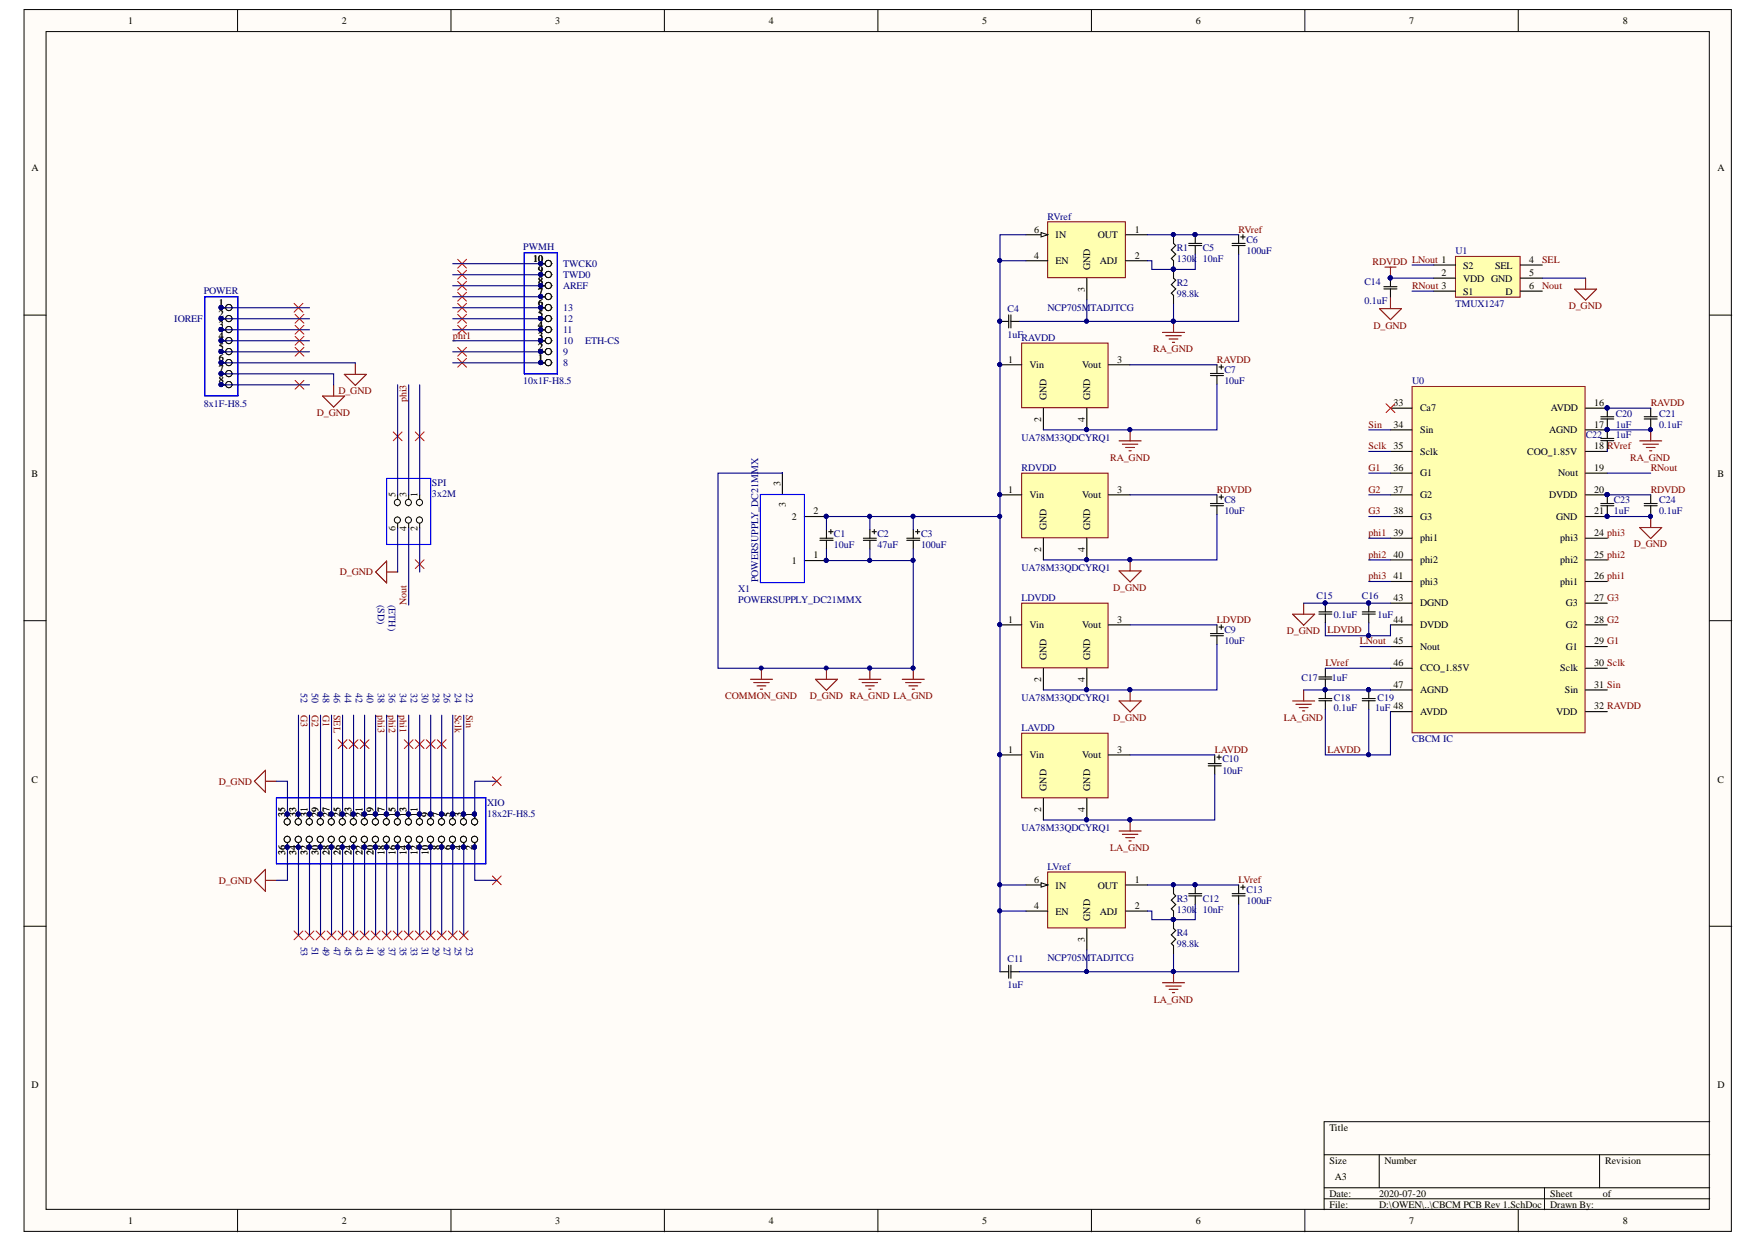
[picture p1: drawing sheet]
<svg xmlns="http://www.w3.org/2000/svg" width="297mm" height="210mm" viewBox="0 0 297 210" stroke-linecap="round" stroke-linejoin="round" font-family="sans-serif">
<defs><g id="words">
<g font-size="1.7">
<text x="21.7" y="4.1">1</text>
<text x="57.8" y="4.1">2</text>
<text x="93.8" y="4.1">3</text>
<text x="130" y="4.1">4</text>
<text x="166" y="4.1">5</text>
<text x="202.2" y="4.1">6</text>
<text x="238.2" y="4.1">7</text>
<text x="274.3" y="4.1">8</text>
<text x="5.3" y="28.9">A</text>
<text x="290.3" y="28.9">A</text>
<text x="174.8" y="39.3">6</text>
<text x="178.5" y="40.2">IN</text>
<text x="185.6" y="40.2">OUT</text>
<text x="191.8" y="39.3">1</text>
<text x="90.1" y="44.2">10</text>
<text x="91" y="47.9">8</text>
<text x="91" y="46.1">9</text>
<text x="174.8" y="43.7">4</text>
<text x="178.5" y="44.6">EN</text>
<text x="184.3" y="45.7" transform="rotate(-90 184.3 45.7)">GND</text>
<text x="185.9" y="44.6">ADJ</text>
<text x="191.8" y="43.7">2</text>
<text x="243.7" y="46.7">2</text>
<text x="247.4" y="45.4">S2</text>
<text x="247.4" y="47.6">VDD GND</text>
<text x="252.8" y="45.4">SEL</text>
<text x="258.5" y="44.5">4</text>
<text x="258.5" y="46.7">5</text>
<text x="37" y="51.7">1</text>
<text x="37" y="53.5">2</text>
<text x="91" y="53.5">5</text>
<text x="91" y="51.7">6</text>
<text x="91" y="49.8">7</text>
<text x="183.4" y="49.3" transform="rotate(-90 183.4 49.3)">3</text>
<text x="247.4" y="49.8">S1</text>
<text x="254.5" y="49.8">D</text>
<text x="258.5" y="48.9">6</text>
<text x="37" y="55.4">3</text>
<text x="37" y="57.2">4</text>
<text x="37" y="59.1">5</text>
<text x="91" y="59.1">2</text>
<text x="91" y="57.2">3</text>
<text x="91" y="55.4">4</text>
<text x="37" y="61">6</text>
<text x="37" y="62.8">7</text>
<text x="37" y="64.7">8</text>
<text x="91" y="61">1</text>
<text x="170.4" y="61.3">1</text>
<text x="174.1" y="62.2">Vin</text>
<text x="183" y="62.2">Vout</text>
<text x="188.9" y="61.3">3</text>
<text x="176" y="71.3" transform="rotate(-90 176 71.3)">2</text>
<text x="176.9" y="67.6" transform="rotate(-90 176.9 67.6)">GND</text>
<text x="183.4" y="71.3" transform="rotate(-90 183.4 71.3)">4</text>
<text x="184.3" y="67.6" transform="rotate(-90 184.3 67.6)">GND</text>
<text x="235.6" y="68.6">33</text>
<text x="240.1" y="69.5">Ca7</text>
<text x="262.2" y="69.5">AVDD</text>
<text x="269.5" y="68.6">16</text>
<text x="235.6" y="72.3">34</text>
<text x="240.1" y="73.2">Sin</text>
<text x="240.1" y="76.9">Sclk</text>
<text x="258.2" y="76.9">COO_1.85V</text>
<text x="261.9" y="73.2">AGND</text>
<text x="269.5" y="72.3">17</text>
<text x="269.5" y="75.9">18 RVref</text>
<text x="5.3" y="80.6">B</text>
<text x="131.9" y="82.1" transform="rotate(-90 131.9 82.1)">3</text>
<text x="170.4" y="83.3">1</text>
<text x="188.9" y="83.3">3</text>
<text x="235.6" y="79.6">36</text>
<text x="235.6" y="83.3">37</text>
<text x="240.1" y="80.5">G1</text>
<text x="263.4" y="80.5">Nout</text>
<text x="269.5" y="79.6">19</text>
<text x="269.5" y="83.3">20</text>
<text x="290.3" y="80.6">B</text>
<text x="66.9" y="89.7" transform="rotate(-90 66.9 89.7)">6</text>
<text x="66.9" y="84" transform="rotate(-90 66.9 84)">5</text>
<text x="68.7" y="89.7" transform="rotate(-90 68.7 89.7)">4</text>
<text x="68.7" y="84" transform="rotate(-90 68.7 84)">3</text>
<text x="70.6" y="89.7" transform="rotate(-90 70.6 89.7)">2</text>
<text x="70.6" y="84" transform="rotate(-90 70.6 84)">1</text>
<text x="132.9" y="85.7" transform="rotate(-90 132.9 85.7)">3</text>
<text x="133.9" y="87.9">2</text>
<text x="137.5" y="86.9">2</text>
<text x="174.1" y="84.2">Vin</text>
<text x="176.9" y="89.6" transform="rotate(-90 176.9 89.6)">GND</text>
<text x="183" y="84.2">Vout</text>
<text x="184.3" y="89.6" transform="rotate(-90 184.3 89.6)">GND</text>
<text x="235.6" y="86.9">38</text>
<text x="240.1" y="84.2">G2</text>
<text x="240.1" y="87.9">G3</text>
<text x="261.9" y="84.2">DVDD</text>
<text x="263.1" y="87.9">GND</text>
<text x="269.5" y="86.9">21</text>
<text x="133.9" y="95.3">1</text>
<text x="137.5" y="94.4">1</text>
<text x="176" y="93.3" transform="rotate(-90 176 93.3)">2</text>
<text x="183.4" y="93.3" transform="rotate(-90 183.4 93.3)">4</text>
<text x="235.6" y="90.6">39</text>
<text x="235.6" y="94.3">40</text>
<text x="240.1" y="91.5">phi1</text>
<text x="240.1" y="95.2">phi2</text>
<text x="263.8" y="91.5">phi3</text>
<text x="263.8" y="95.2">phi2</text>
<text x="269.5" y="90.6">24 phi3</text>
<text x="269.5" y="94.3">25 phi2</text>
<text x="235.6" y="97.9">41</text>
<text x="235.6" y="101.6">43</text>
<text x="240.1" y="98.8">phi3</text>
<text x="263.8" y="98.8">phi1</text>
<text x="269.5" y="97.9">26 phi1</text>
<text x="269.5" y="101.6">27 G3</text>
<text x="170.4" y="105.3">1</text>
<text x="174.1" y="106.2">Vin</text>
<text x="183" y="106.2">Vout</text>
<text x="188.9" y="105.3">3</text>
<text x="235.6" y="105.3">44</text>
<text x="240.1" y="102.5">DGND</text>
<text x="240.1" y="106.2">DVDD</text>
<text x="264.7" y="102.5">G3</text>
<text x="264.7" y="106.2">G2</text>
<text x="269.5" y="105.3">28 G2</text>
<text x="176.9" y="111.6" transform="rotate(-90 176.9 111.6)">GND</text>
<text x="184.3" y="111.6" transform="rotate(-90 184.3 111.6)">GND</text>
<text x="235.6" y="108.9">45</text>
<text x="235.6" y="112.5">46</text>
<text x="240.1" y="109.8">Nout</text>
<text x="240.1" y="113.5">CCO_1.85V</text>
<text x="263.8" y="113.5">Sclk</text>
<text x="264.7" y="109.8">G1</text>
<text x="269.5" y="108.9">29 G1</text>
<text x="269.5" y="112.5">30 Sclk</text>
<text x="176" y="115.3" transform="rotate(-90 176 115.3)">2</text>
<text x="183.4" y="115.3" transform="rotate(-90 183.4 115.3)">4</text>
<text x="235.6" y="116.3">47</text>
<text x="240.1" y="117.2">AGND</text>
<text x="264.5" y="117.2">Sin</text>
<text x="269.5" y="116.3">31 Sin</text>
<text x="269.5" y="119.9">32 RAVDD</text>
<text x="240.1" y="120.8">AVDD</text>
<text x="263.1" y="120.8">VDD</text>
<text x="170.4" y="127.3">1</text>
<text x="174.1" y="128.2">Vin</text>
<text x="183" y="128.2">Vout</text>
<text x="188.9" y="127.3">3</text>
<text x="5.3" y="132.2">C</text>
<text x="48.2" y="138" transform="rotate(-90 48.2 138)">35</text>
<text x="50.1" y="138" transform="rotate(-90 50.1 138)">33</text>
<text x="52" y="138" transform="rotate(-90 52 138)">31</text>
<text x="53.8" y="138" transform="rotate(-90 53.8 138)">29</text>
<text x="55.7" y="138" transform="rotate(-90 55.7 138)">27</text>
<text x="57.5" y="138" transform="rotate(-90 57.5 138)">25</text>
<text x="59.4" y="138" transform="rotate(-90 59.4 138)">23</text>
<text x="61.3" y="138" transform="rotate(-90 61.3 138)">21</text>
<text x="63.1" y="138" transform="rotate(-90 63.1 138)">19</text>
<text x="65" y="138" transform="rotate(-90 65 138)">17</text>
<text x="66.9" y="138" transform="rotate(-90 66.9 138)">15</text>
<text x="68.7" y="138" transform="rotate(-90 68.7 138)">13</text>
<text x="70.6" y="138" transform="rotate(-90 70.6 138)">11</text>
<text x="72.4" y="138" transform="rotate(-90 72.4 138)">9</text>
<text x="74.3" y="138" transform="rotate(-90 74.3 138)">7</text>
<text x="76.2" y="138" transform="rotate(-90 76.2 138)">5</text>
<text x="78" y="138" transform="rotate(-90 78 138)">3</text>
<text x="79.9" y="138" transform="rotate(-90 79.9 138)">1</text>
<text x="176" y="137.2" transform="rotate(-90 176 137.2)">2</text>
<text x="176.9" y="133.6" transform="rotate(-90 176.9 133.6)">GND</text>
<text x="183.4" y="137.2" transform="rotate(-90 183.4 137.2)">4</text>
<text x="184.3" y="133.6" transform="rotate(-90 184.3 133.6)">GND</text>
<text x="290.3" y="132.2">C</text>
<text x="74.3" y="143.7" transform="rotate(-90 74.3 143.7)">8</text>
<text x="76.2" y="143.7" transform="rotate(-90 76.2 143.7)">6</text>
<text x="78" y="143.7" transform="rotate(-90 78 143.7)">4</text>
<text x="79.9" y="143.7" transform="rotate(-90 79.9 143.7)">2</text>
<text x="48.2" y="144.5" transform="rotate(-90 48.2 144.5)">36</text>
<text x="50.1" y="144.5" transform="rotate(-90 50.1 144.5)">34</text>
<text x="52" y="144.5" transform="rotate(-90 52 144.5)">32</text>
<text x="53.8" y="144.5" transform="rotate(-90 53.8 144.5)">30</text>
<text x="55.7" y="144.5" transform="rotate(-90 55.7 144.5)">28</text>
<text x="57.5" y="144.5" transform="rotate(-90 57.5 144.5)">26</text>
<text x="59.4" y="144.5" transform="rotate(-90 59.4 144.5)">24</text>
<text x="61.3" y="144.5" transform="rotate(-90 61.3 144.5)">22</text>
<text x="63.1" y="144.5" transform="rotate(-90 63.1 144.5)">20</text>
<text x="65" y="144.5" transform="rotate(-90 65 144.5)">18</text>
<text x="66.9" y="144.5" transform="rotate(-90 66.9 144.5)">16</text>
<text x="68.7" y="144.5" transform="rotate(-90 68.7 144.5)">14</text>
<text x="70.6" y="144.5" transform="rotate(-90 70.6 144.5)">12</text>
<text x="72.4" y="144.5" transform="rotate(-90 72.4 144.5)">10</text>
<text x="174.8" y="149.2">6</text>
<text x="191.8" y="149.2">1</text>
<text x="174.8" y="153.6">4</text>
<text x="178.5" y="150.2">IN</text>
<text x="178.5" y="154.6">EN</text>
<text x="184.3" y="155.6" transform="rotate(-90 184.3 155.6)">GND</text>
<text x="185.6" y="150.2">OUT</text>
<text x="185.9" y="154.6">ADJ</text>
<text x="191.8" y="153.6">2</text>
<text x="183.4" y="159.2" transform="rotate(-90 183.4 159.2)">3</text>
<text x="5.3" y="183.8">D</text>
<text x="290.3" y="183.8">D</text>
<text x="224.8" y="191.1">Title</text>
<text x="224.8" y="196.7">Size</text>
<text x="234.1" y="196.7">Number</text>
<text x="271.4" y="196.7">Revision</text>
<text x="224.8" y="202.3">Date:</text>
<text x="225.7" y="199.5">A3</text>
<text x="233.1" y="202.3">2020-07-20</text>
<text x="262.1" y="202.3">Sheet</text>
<text x="271" y="202.3">of</text>
<text x="21.7" y="206.9">1</text>
<text x="57.8" y="206.9">2</text>
<text x="93.8" y="206.9">3</text>
<text x="130" y="206.9">4</text>
<text x="166" y="206.9">5</text>
<text x="202.2" y="206.9">6</text>
<text x="224.8" y="204.1">File:</text>
<text x="233.1" y="204.1">D:\OWEN\..\CBCM PCB Rev 1.SchDoc</text>
<text x="238.2" y="206.9">7</text>
<text x="262.1" y="204.1">Drawn By:</text>
<text x="274.3" y="206.9">8</text>
</g>
<g font-size="1.7" fill="#000080">
<text x="177.1" y="37.1">RVref</text>
<text x="210.7" y="41">C6</text>
<text x="88.4" y="42.2">PWMH</text>
<text x="95.2" y="45.1">TWCK0</text>
<text x="95.2" y="47">TWD0</text>
<text x="198.9" y="42.4">R1</text>
<text x="198.9" y="44.3">130k</text>
<text x="203.3" y="42.4">C5</text>
<text x="203.3" y="44.3">10nF</text>
<text x="210.7" y="42.9">100uF</text>
<text x="246.1" y="43">U1</text>
<text x="34.4" y="49.6">POWER</text>
<text x="95.2" y="52.6">13</text>
<text x="95.2" y="48.9">AREF</text>
<text x="170.3" y="52.7">C4</text>
<text x="177.1" y="52.5">NCP705MTADJTCG</text>
<text x="198.9" y="48.3">R2</text>
<text x="198.9" y="50.1">98.8k</text>
<text x="230.7" y="48.1">C14</text>
<text x="230.7" y="51.4">0.1uF</text>
<text x="246.1" y="51.8">TMUX1247</text>
<text x="29.4" y="54.5">IOREF</text>
<text x="95.2" y="58.2">10</text>
<text x="95.2" y="56.3">11</text>
<text x="95.2" y="54.5">12</text>
<text x="98.9" y="58.2">ETH-CS</text>
<text x="170.3" y="57.1">1uF</text>
<text x="172.7" y="57.7">RAVDD</text>
<text x="88.4" y="64.9">10x1F-H8.5</text>
<text x="95.2" y="61.9">8</text>
<text x="95.2" y="60">9</text>
<text x="207" y="63">C7</text>
<text x="207" y="64.9">10uF</text>
<text x="238.7" y="64.9">U0</text>
<text x="34.4" y="68.7">8x1F-H8.5</text>
<text x="273.2" y="70.4">C20</text>
<text x="280.5" y="70.4">C21</text>
<text x="172.7" y="74.5">UA78M33QDCYRQ1</text>
<text x="268.1" y="74.1">C22</text>
<text x="273.2" y="72.3">1uF</text>
<text x="273.2" y="74.1">1uF</text>
<text x="280.5" y="72.3">0.1uF</text>
<text x="73" y="82.2">SPI</text>
<text x="172.7" y="79.6">RDVDD</text>
<text x="73" y="84">3x2M</text>
<text x="207" y="85">C8</text>
<text x="207" y="86.8">10uF</text>
<text x="272.8" y="85.1">C23</text>
<text x="272.8" y="86.9">1uF</text>
<text x="280.5" y="85.1">C24</text>
<text x="280.5" y="86.9">0.1uF</text>
<text x="141" y="90.8">C1</text>
<text x="141" y="92.7">10uF</text>
<text x="148.3" y="90.8">C2</text>
<text x="148.3" y="92.7">47uF</text>
<text x="155.7" y="90.8">C3</text>
<text x="155.7" y="92.7">100uF</text>
<text x="124.8" y="100.1">X1</text>
<text x="124.8" y="102">POWERSUPPLY_DC21MMX</text>
<text x="128.2" y="98.4" transform="rotate(-90 128.2 98.4)">POWERSUPPLY_DC21MMX</text>
<text x="172.7" y="96.5">UA78M33QDCYRQ1</text>
<text x="172.7" y="101.6">LDVDD</text>
<text x="222.6" y="101.2">C15</text>
<text x="230.3" y="101.2">C16</text>
<text x="63.9" y="102.2" transform="rotate(90 63.9 102.2)">(SD)</text>
<text x="65.8" y="102.2" transform="rotate(90 65.8 102.2)">(ETH)</text>
<text x="207" y="107">C9</text>
<text x="225.5" y="104.5">0.1uF</text>
<text x="232.9" y="104.5">1uF</text>
<text x="207" y="108.8">10uF</text>
<text x="50.9" y="117.1" transform="rotate(90 50.9 117.1)">52</text>
<text x="52.7" y="117.1" transform="rotate(90 52.7 117.1)">50</text>
<text x="54.6" y="117.1" transform="rotate(90 54.6 117.1)">48</text>
<text x="56.4" y="117.1" transform="rotate(90 56.4 117.1)">46</text>
<text x="58.3" y="117.1" transform="rotate(90 58.3 117.1)">44</text>
<text x="60.2" y="117.1" transform="rotate(90 60.2 117.1)">42</text>
<text x="62" y="117.1" transform="rotate(90 62 117.1)">40</text>
<text x="63.9" y="117.1" transform="rotate(90 63.9 117.1)">38</text>
<text x="65.8" y="117.1" transform="rotate(90 65.8 117.1)">36</text>
<text x="67.6" y="117.1" transform="rotate(90 67.6 117.1)">34</text>
<text x="69.5" y="117.1" transform="rotate(90 69.5 117.1)">32</text>
<text x="71.3" y="117.1" transform="rotate(90 71.3 117.1)">30</text>
<text x="73.2" y="117.1" transform="rotate(90 73.2 117.1)">28</text>
<text x="75.1" y="117.1" transform="rotate(90 75.1 117.1)">26</text>
<text x="76.9" y="117.1" transform="rotate(90 76.9 117.1)">24</text>
<text x="78.8" y="117.1" transform="rotate(90 78.8 117.1)">22</text>
<text x="172.7" y="118.5">UA78M33QDCYRQ1</text>
<text x="220" y="115.2">C17</text>
<text x="225.2" y="115.2">1uF</text>
<text x="225.5" y="118.5">C18</text>
<text x="232.9" y="118.5">C19</text>
<text x="172.7" y="123.5">LAVDD</text>
<text x="225.5" y="120.2">0.1uF</text>
<text x="232.5" y="120.2">1uF 48</text>
<text x="238.7" y="125.4">CBCM IC</text>
<text x="206.6" y="128.9">C10</text>
<text x="206.6" y="130.7">10uF</text>
<text x="82.3" y="136.1">XIO</text>
<text x="82.3" y="138">18x2F-H8.5</text>
<text x="172.7" y="140.4">UA78M33QDCYRQ1</text>
<text x="177.1" y="147">LVref</text>
<text x="198.9" y="152.4">R3</text>
<text x="198.9" y="154.2">130k</text>
<text x="203.3" y="152.4">C12</text>
<text x="203.3" y="154.2">10nF</text>
<text x="210.7" y="150.9">C13</text>
<text x="210.7" y="152.7">100uF</text>
<text x="50.9" y="160" transform="rotate(90 50.9 160)">53</text>
<text x="52.7" y="160" transform="rotate(90 52.7 160)">51</text>
<text x="54.6" y="160" transform="rotate(90 54.6 160)">49</text>
<text x="56.4" y="160" transform="rotate(90 56.4 160)">47</text>
<text x="58.3" y="160" transform="rotate(90 58.3 160)">45</text>
<text x="60.2" y="160" transform="rotate(90 60.2 160)">43</text>
<text x="62" y="160" transform="rotate(90 62 160)">41</text>
<text x="63.9" y="160" transform="rotate(90 63.9 160)">39</text>
<text x="65.8" y="160" transform="rotate(90 65.8 160)">37</text>
<text x="67.6" y="160" transform="rotate(90 67.6 160)">35</text>
<text x="69.5" y="160" transform="rotate(90 69.5 160)">33</text>
<text x="71.3" y="160" transform="rotate(90 71.3 160)">31</text>
<text x="73.2" y="160" transform="rotate(90 73.2 160)">29</text>
<text x="75.1" y="160" transform="rotate(90 75.1 160)">27</text>
<text x="76.9" y="160" transform="rotate(90 76.9 160)">25</text>
<text x="78.8" y="160" transform="rotate(90 78.8 160)">23</text>
<text x="198.9" y="158.2">R4</text>
<text x="198.9" y="160.1">98.8k</text>
<text x="170.3" y="162.6">C11</text>
<text x="170.3" y="167">1uF</text>
<text x="177.1" y="162.4">NCP705MTADJTCG</text>
</g>
<g font-size="1.7" fill="#800000">
<text x="209.4" y="39.3">RVref</text>
<text x="232" y="44.8">RDVDD LNout 1</text>
<text x="260.7" y="44.5">SEL</text>
<text x="238.7" y="48.9">RNout 3</text>
<text x="260.7" y="48.9">Nout</text>
<text x="265.2" y="52.3">D_GND</text>
<text x="76.6" y="57.2">phi1</text>
<text x="195" y="59.5">RA_GND</text>
<text x="232.2" y="55.5">D_GND</text>
<text x="205.7" y="61.3">RAVDD</text>
<text x="53.6" y="70.3">D_GND</text>
<text x="57.2" y="66.6">D_GND</text>
<text x="68.7" y="68" transform="rotate(-90 68.7 68)">phi3</text>
<text x="279.1" y="68.6">RAVDD</text>
<text x="187.7" y="77.9">RA_GND</text>
<text x="231.4" y="72.3">Sin</text>
<text x="231.4" y="75.9">Sclk 35</text>
<text x="275.6" y="77.9">RA_GND</text>
<text x="205.7" y="83.3">RDVDD</text>
<text x="231.4" y="79.6">G1</text>
<text x="231.4" y="83.3">G2</text>
<text x="279.1" y="79.6">RNout</text>
<text x="279.1" y="83.3">RDVDD</text>
<text x="231.4" y="86.9">G3</text>
<text x="231.4" y="94.3">phi2</text>
<text x="231.4" y="90.6">phi1</text>
<text x="276.2" y="92.5">D_GND</text>
<text x="57.5" y="97.2">D_GND</text>
<text x="188.2" y="99.9">D_GND</text>
<text x="231.4" y="97.9">phi3</text>
<text x="68.7" y="102.2" transform="rotate(-90 68.7 102.2)">Nout</text>
<text x="205.7" y="105.3">LDVDD</text>
<text x="217.6" y="107.1">D_GND</text>
<text x="224.4" y="107">LDVDD</text>
<text x="224.1" y="112.5">LVref</text>
<text x="229.9" y="108.9">LNout</text>
<text x="122.6" y="118.1">COMMON_GND</text>
<text x="136.9" y="118.1">D_GND RA_GND LA_GND</text>
<text x="50.9" y="120.8" transform="rotate(90 50.9 120.8)">G3</text>
<text x="52.7" y="120.8" transform="rotate(90 52.7 120.8)">G2</text>
<text x="54.6" y="120.8" transform="rotate(90 54.6 120.8)">G1</text>
<text x="56.4" y="120.8" transform="rotate(90 56.4 120.8)">SEL</text>
<text x="63.9" y="120.8" transform="rotate(90 63.9 120.8)">phi3</text>
<text x="65.8" y="120.8" transform="rotate(90 65.8 120.8)">phi2</text>
<text x="67.6" y="120.8" transform="rotate(90 67.6 120.8)">phi1</text>
<text x="76.9" y="120.8" transform="rotate(90 76.9 120.8)">Sclk</text>
<text x="78.8" y="120.8" transform="rotate(90 78.8 120.8)">Sin</text>
<text x="188.2" y="121.8">D_GND</text>
<text x="217.1" y="121.8">LA_GND</text>
<text x="205.4" y="127.3">LAVDD</text>
<text x="224.4" y="127.3">LAVDD</text>
<text x="37" y="132.6">D_GND</text>
<text x="187.7" y="143.8">LA_GND</text>
<text x="37" y="149.3">D_GND</text>
<text x="209.4" y="149.2">LVref</text>
<text x="195.1" y="169.5">LA_GND</text>
</g>
</g></defs>
<g fill="#fffcf8" stroke="#000" stroke-width=".17">
<path d="M4.1 1.6h288.6v206.5h-288.6z"/>
<path d="M7.8 5.3h281.2v199.1h-281.2z"/>
</g>
<g fill="none" stroke="#000" stroke-width=".17">
<path d="M40.2 1.6v3.7M76.2 1.6v3.7M112.3 1.6v3.7M148.4 1.6v3.7M184.5 1.6v3.7M220.6 1.6v3.7M256.7 1.6v3.7M4.1 53.3h3.7M289.1 53.3h3.7M4.1 104.9h3.7M289.1 104.9h3.7M4.1 156.5h3.7"/>
<path d="M289.1 156.5h3.7M223.9 195.2h65.2M233.2 195.2v5.5M270.4 195.2v5.5M289.1 189.6h-65.2v14.9M40.2 204.5v3.7M76.2 204.5v3.7M112.3 204.5v3.7M148.4 204.5v3.7M184.5 204.5v3.7M220.6 204.5v3.7M223.9 200.7h65.2"/>
<path d="M223.9 202.6h65.2M256.7 204.5v3.7M261.1 200.7v3.8"/>
</g>
<path d="M238.7 65.3h29.3v58.5h-29.3z" fill="#ffffb0" stroke="#800000" stroke-width=".17"/>
<g fill="none" stroke="#000" stroke-width=".19">
<path d="M235.1 69h3.6M235.1 72.6h3.6M235.1 76.3h3.6M235.1 80h3.6M268.1 69h3.6M268.1 72.6h3.6M268.1 76.3h3.6M268.1 80h3.6M235.1 83.6h3.6M235.1 87.3h3.6M235.1 91h3.6M235.1 94.6h3.6"/>
<path d="M235.1 98.3h3.6M268.1 83.6h3.6M268.1 87.3h3.6M268.1 91h3.6M268.1 94.6h3.6M268.1 98.3h3.6M235.1 101.9h3.6M235.1 109.3h3.6M235.1 112.9h3.6M235.1 116.6h3.6M235.1 105.6h3.6M268.1 101.9h3.6"/>
<path d="M268.1 109.3h3.6M268.1 112.9h3.6M268.1 116.6h3.6M268.1 105.6h3.6M235.1 120.3h3.6M268.1 120.3h3.6"/>
</g>
<g fill="#000080" stroke="#000080" stroke-width=".17">
<circle cx="271.7" cy="68.9" r=".34"/>
<circle cx="271.7" cy="72.6" r=".34"/>
<circle cx="271.7" cy="83.6" r=".34"/>
<circle cx="271.7" cy="87.3" r=".34"/>
</g>
<path d="M172.7 58h14.6v10.9h-14.6z" fill="#ffffb0" stroke="#800000" stroke-width=".17"/>
<path d="M169.1 61.7h3.6M176.4 69v3.6M183.7 69v3.6M187.4 61.7h3.7" fill="none" stroke="#000" stroke-width=".19"/>
<g fill="#000080" stroke="#000080" stroke-width=".17">
<circle cx="169" cy="61.6" r=".33"/>
<circle cx="183.7" cy="72.6" r=".33"/>
</g>
<path d="M172.7 80h14.6v10.9h-14.6z" fill="#ffffb0" stroke="#800000" stroke-width=".17"/>
<path d="M169.1 83.6h3.6M176.4 91v3.6M183.7 91v3.6M187.4 83.6h3.7" fill="none" stroke="#000" stroke-width=".19"/>
<g fill="#000080" stroke="#000080" stroke-width=".17">
<circle cx="169" cy="83.6" r=".33"/>
<circle cx="183.7" cy="94.6" r=".33"/>
</g>
<path d="M172.7 101.9h14.6v11h-14.6z" fill="#ffffb0" stroke="#800000" stroke-width=".17"/>
<path d="M169.1 105.6h3.6M176.4 112.9v3.7M183.7 112.9v3.7M187.4 105.6h3.7" fill="none" stroke="#000" stroke-width=".19"/>
<g fill="#000080" stroke="#000080" stroke-width=".17">
<circle cx="169" cy="105.6" r=".33"/>
<circle cx="183.7" cy="116.6" r=".33"/>
</g>
<path d="M172.7 123.9h14.6v10.9h-14.6z" fill="#ffffb0" stroke="#800000" stroke-width=".17"/>
<path d="M169.1 127.6h3.6M176.4 134.9v3.7M183.7 134.9v3.7M187.4 127.6h3.7" fill="none" stroke="#000" stroke-width=".19"/>
<g fill="#000080" stroke="#000080" stroke-width=".17">
<circle cx="169" cy="127.5" r=".33"/>
<circle cx="183.7" cy="138.5" r=".33"/>
<circle cx="191" cy="138.5" r=".33"/>
<circle cx="191" cy="94.6" r=".33"/>
<circle cx="191" cy="116.6" r=".33"/>
</g>
<g fill="none" stroke="#800000" stroke-width=".19">
<path d="M189.2 74.5h3.7M189.8 75.1h2.6M190.3 75.6h1.5M190.9 76.2h.3M191.1 72.6v1.9M189.2 96.5h3.7l-1.8 1.8zM191.1 94.6v1.9M189.2 118.5h3.7l-1.8 1.8zM191.1 116.6v1.9M191.1 138.6v1.8M189.2 140.4h3.7M189.8 141h2.6"/>
<path d="M190.3 141.6h1.5M190.9 142.1h.3"/>
</g>
<path d="M177.1 37.5h13.2v9.4h-13.2z" fill="#ffffb0" stroke="#800000" stroke-width=".17"/>
<path d="M173.5 39.7h3.6" fill="none" stroke="#000" stroke-width=".19"/>
<path d="M176 39.3l1.1 .4-1.1 .3z" fill="#fffcf8"/>
<path d="M176 39.3l1.1 .4-1.1 .3z" fill="none" stroke="#000" stroke-width=".17"/>
<g fill="none" stroke="#000" stroke-width=".19">
<path d="M190.3 39.7h3.7M198.4 39.7v1.4l.4 .4-.8 .7 .8 .8-.8 .7 .4 .4v2.9l.4 .4-.8 .7 .8 .7-.8 .8 .4 .3v1.5M202.1 39.7v1.4M169.1 54.3h1.4M170.5 53.2v2.2M170.9 53.2v2.2M170.9 54.3h1.5M173.5 44.1h3.6M183.7 47v3.7M190.3 44.1h3.7M201 41.5h2.2M201 41.1h2.2"/>
<path d="M202.1 41.5v1.5"/>
</g>
<path d="M196.5 56.2h3.8M197.1 56.7h2.6M197.7 57.3h1.4M198.2 57.9h.4M198.4 54.3v1.9" fill="none" stroke="#800000" stroke-width=".19"/>
<g fill="#000080" stroke="#000080" stroke-width=".17">
<circle cx="198.4" cy="54.3" r=".34"/>
<circle cx="198.4" cy="45.5" r=".34"/>
<circle cx="198.4" cy="39.6" r=".34"/>
<circle cx="202" cy="39.6" r=".34"/>
<circle cx="169" cy="54.3" r=".33"/>
</g>
<path d="M177.1 147.4h13.2v9.4h-13.2z" fill="#ffffb0" stroke="#800000" stroke-width=".17"/>
<path d="M173.5 149.6h3.6" fill="none" stroke="#000" stroke-width=".19"/>
<path d="M176 149.2l1.1 .4-1.1 .3z" fill="#fffcf8"/>
<path d="M176 149.2l1.1 .4-1.1 .3z" fill="none" stroke="#000" stroke-width=".17"/>
<g fill="none" stroke="#000" stroke-width=".19">
<path d="M209.4 39.7v1.4M210.1 39.7v.7M208.3 41.1h2.2M208.3 41.5h2.2M209.4 41.5v1.5M209.8 40h.7M204.6 63.1h2.2M204.6 63.5h2.2M205.7 61.7v1.4M205.7 63.5v1.4M206.1 62h.7M206.5 61.7v.7"/>
<path d="M278 70.8h2.2M278 70.4h2.2M279.1 69v1.4M279.1 70.8v1.5M153.3 91h2.2M153.3 91.3h2.2M154.4 89.5v1.5M154.4 91.3v1.5M154.8 89.9h.7M155.1 89.5v.7M204.6 85.5h2.2M204.6 85.1h2.2"/>
<path d="M205.7 83.6v1.5M205.7 85.5v1.4M206.1 84h.7M206.5 83.6v.8M278 85.5h2.2M278 85.1h2.2M279.1 83.6v1.5M279.1 85.5v1.4M204.6 107.1h2.2M204.6 107.4h2.2M205.7 105.6v1.5M205.7 107.4v1.5"/>
<path d="M206.1 106h.7M206.5 105.6v.8M223 103.8h2.2M223 103.4h2.2M223 118.4h2.2M223 118.1h2.2M224.1 101.9v1.5M224.1 103.8v1.5M224.1 116.6v1.5M224.1 118.4v1.5M204.3 129.1h2.2M204.3 129.4h2.2"/>
<path d="M205.4 127.6v1.5M205.4 129.4v1.5M205.7 128h.8M206.1 127.6v.7M173.5 154h3.6M183.7 156.9v3.7M190.3 154h3.7M190.3 149.6h3.7M198.4 149.6v1.4l.4 .4-.8 .7 .8 .8-.8 .7 .4 .4v2.9l.4 .4-.8 .7 .8 .7-.8 .8 .4 .3v1.5M201 151.4h2.2M201 151h2.2M202.1 149.6v1.4"/>
<path d="M202.1 151.4v1.5M208.3 151.4h2.2M208.3 151h2.2M209.4 149.6v1.4M209.4 151.4v1.5M209.8 149.9h.7M210.1 149.6v.7M169.1 164.2h1.4M170.5 163.1v2.2M170.9 163.1v2.2M170.9 164.2h1.5"/>
</g>
<g fill="#000080" stroke="#000080" stroke-width=".17">
<circle cx="198.4" cy="155.4" r=".34"/>
<circle cx="198.4" cy="149.5" r=".34"/>
<circle cx="202" cy="149.5" r=".34"/>
<circle cx="198.4" cy="164.2" r=".34"/>
<circle cx="128.7" cy="112.9" r=".33"/>
<circle cx="139.7" cy="112.9" r=".33"/>
<circle cx="147" cy="112.9" r=".34"/>
<circle cx="154.3" cy="112.9" r=".33"/>
<circle cx="224" cy="101.9" r=".33"/>
<circle cx="224" cy="116.6" r=".33"/>
<circle cx="279" cy="72.6" r=".33"/>
<circle cx="279" cy="87.3" r=".33"/>
</g>
<g fill="none" stroke="#800000" stroke-width=".19">
<path d="M277.2 74.5h3.7M277.8 75.1h2.6M278.3 75.6h1.5M278.9 76.2h.4M279.1 72.6v1.9M277.2 89.2h3.7l-1.8 1.8zM279.1 87.3v1.9M126.9 114.8h3.7M127.4 115.4h2.6M128 115.9h1.5M128.5 116.5h.4M128.7 112.9v1.9"/>
<path d="M137.9 114.8h3.7l-1.9 1.9zM139.7 112.9v1.9M145.2 114.8h3.7M145.8 115.4h2.6M146.3 115.9h1.5M146.9 116.5h.3M147.1 112.9v1.9M152.5 114.8h3.8M153.1 115.4h2.6M153.7 115.9h1.4M154.2 116.5h.4M154.4 112.9v1.9"/>
<path d="M196.5 166.1h3.8M197.1 166.6h2.6M197.7 167.2h1.4M198.2 167.8h.4M198.4 164.2v1.9"/>
</g>
<path d="M246.1 43.3h10.9v6.9h-10.9z" fill="#ffffb0" stroke="#800000" stroke-width=".17"/>
<g fill="none" stroke="#000" stroke-width=".19">
<path d="M37.4 52h1.9M234 48.8h2.2M234 48.5h2.2M235.1 47v1.5M235.1 48.8v1.5M242.4 44.8h3.7M242.4 47h3.7M242.4 49.2h3.7M257.1 44.8h3.6M257.1 47h3.6M257.1 49.2h3.6M132.3 79.9v3.7"/>
<path d="M136 94.7h3.7M136 87.3h3.7"/>
</g>
<g fill="none" stroke="#800000" stroke-width=".19">
<path d="M233.2 52.2h3.7l-1.8 1.8zM234.1 45.1h1.9M235.1 45.1v1.9M235.1 50.3v1.9M266.2 48.9h3.7l-1.8 1.8zM268.1 47v1.9M218.5 103.8h3.8l-1.9 1.9zM218.5 118.5h3.8M219.1 119h2.6M219.6 119.6h1.5M220.4 101.9v1.9M220.4 116.6v1.9"/>
<path d="M220.2 120.1h.4"/>
</g>
<g fill="#000080" stroke="#000080" stroke-width=".17">
<circle cx="235" cy="47" r=".34"/>
<circle cx="139.7" cy="94.7" r=".33"/>
<circle cx="139.7" cy="87.3" r=".33"/>
</g>
<path d="M128.5 83.6h7.5v14.9h-7.5z" fill="none" stroke="#00f" stroke-width=".19"/>
<circle cx="38.7" cy="52" r=".52" fill="#fffcf8" stroke="#000" stroke-width=".17"/>
<circle cx="37.4" cy="52" r=".33" fill="#000080" stroke="#000080" stroke-width=".17"/>
<path d="M37.4 53.9h1.9" fill="none" stroke="#000" stroke-width=".19"/>
<circle cx="38.7" cy="53.8" r=".52" fill="#fffcf8" stroke="#000" stroke-width=".17"/>
<circle cx="37.4" cy="53.8" r=".33" fill="#000080" stroke="#000080" stroke-width=".17"/>
<path d="M37.4 55.7h1.9" fill="none" stroke="#000" stroke-width=".19"/>
<circle cx="38.7" cy="55.7" r=".52" fill="#fffcf8" stroke="#000" stroke-width=".17"/>
<circle cx="37.4" cy="55.7" r=".33" fill="#000080" stroke="#000080" stroke-width=".17"/>
<path d="M37.4 57.6h1.9" fill="none" stroke="#000" stroke-width=".19"/>
<circle cx="38.7" cy="57.6" r=".52" fill="#fffcf8" stroke="#000" stroke-width=".17"/>
<circle cx="37.4" cy="57.6" r=".33" fill="#000080" stroke="#000080" stroke-width=".17"/>
<path d="M37.4 59.5h1.9" fill="none" stroke="#000" stroke-width=".19"/>
<circle cx="38.7" cy="59.4" r=".52" fill="#fffcf8" stroke="#000" stroke-width=".17"/>
<circle cx="37.4" cy="59.4" r=".33" fill="#000080" stroke="#000080" stroke-width=".17"/>
<path d="M37.4 61.3h1.9" fill="none" stroke="#000" stroke-width=".19"/>
<circle cx="38.7" cy="61.3" r=".52" fill="#fffcf8" stroke="#000" stroke-width=".17"/>
<circle cx="37.4" cy="61.3" r=".33" fill="#000080" stroke="#000080" stroke-width=".17"/>
<path d="M37.4 63.2h1.9" fill="none" stroke="#000" stroke-width=".19"/>
<circle cx="38.7" cy="63.1" r=".52" fill="#fffcf8" stroke="#000" stroke-width=".17"/>
<circle cx="37.4" cy="63.1" r=".33" fill="#000080" stroke="#000080" stroke-width=".17"/>
<path d="M37.4 65h1.9" fill="none" stroke="#000" stroke-width=".19"/>
<circle cx="38.7" cy="65" r=".52" fill="#fffcf8" stroke="#000" stroke-width=".17"/>
<circle cx="37.4" cy="65" r=".33" fill="#000080" stroke="#000080" stroke-width=".17"/>
<path d="M34.6 50.1h5.6v16.8h-5.6z" fill="none" stroke="#00f" stroke-width=".19"/>
<path d="M37.4 52h1.9" fill="none" stroke="#000" stroke-width=".19"/>
<circle cx="38.7" cy="52" r=".52" fill="#fffcf8" stroke="#000" stroke-width=".17"/>
<circle cx="37.4" cy="52" r=".33" fill="#000080" stroke="#000080" stroke-width=".17"/>
<path d="M37.4 53.9h1.9" fill="none" stroke="#000" stroke-width=".19"/>
<circle cx="38.7" cy="53.8" r=".52" fill="#fffcf8" stroke="#000" stroke-width=".17"/>
<circle cx="37.4" cy="53.8" r=".33" fill="#000080" stroke="#000080" stroke-width=".17"/>
<path d="M37.4 55.7h1.9" fill="none" stroke="#000" stroke-width=".19"/>
<circle cx="38.7" cy="55.7" r=".52" fill="#fffcf8" stroke="#000" stroke-width=".17"/>
<circle cx="37.4" cy="55.7" r=".33" fill="#000080" stroke="#000080" stroke-width=".17"/>
<path d="M37.4 57.6h1.9" fill="none" stroke="#000" stroke-width=".19"/>
<circle cx="38.7" cy="57.6" r=".52" fill="#fffcf8" stroke="#000" stroke-width=".17"/>
<circle cx="37.4" cy="57.6" r=".33" fill="#000080" stroke="#000080" stroke-width=".17"/>
<path d="M37.4 59.5h1.9" fill="none" stroke="#000" stroke-width=".19"/>
<circle cx="38.7" cy="59.4" r=".52" fill="#fffcf8" stroke="#000" stroke-width=".17"/>
<circle cx="37.4" cy="59.4" r=".33" fill="#000080" stroke="#000080" stroke-width=".17"/>
<path d="M37.4 61.3h1.9" fill="none" stroke="#000" stroke-width=".19"/>
<circle cx="38.7" cy="61.3" r=".52" fill="#fffcf8" stroke="#000" stroke-width=".17"/>
<circle cx="37.4" cy="61.3" r=".33" fill="#000080" stroke="#000080" stroke-width=".17"/>
<path d="M37.4 63.2h1.9" fill="none" stroke="#000" stroke-width=".19"/>
<circle cx="38.7" cy="63.1" r=".52" fill="#fffcf8" stroke="#000" stroke-width=".17"/>
<circle cx="37.4" cy="63.1" r=".33" fill="#000080" stroke="#000080" stroke-width=".17"/>
<path d="M37.4 65h1.9" fill="none" stroke="#000" stroke-width=".19"/>
<circle cx="38.7" cy="65" r=".52" fill="#fffcf8" stroke="#000" stroke-width=".17"/>
<g fill="#000080" stroke="#000080" stroke-width=".17">
<circle cx="37.4" cy="65" r=".33"/>
<circle cx="37.4" cy="52" r=".33"/>
<circle cx="37.4" cy="53.8" r=".33"/>
<circle cx="37.4" cy="55.7" r=".33"/>
<circle cx="37.4" cy="57.6" r=".33"/>
<circle cx="37.4" cy="59.4" r=".33"/>
<circle cx="37.4" cy="61.3" r=".33"/>
<circle cx="37.4" cy="63.1" r=".33"/>
</g>
<path d="M34.6 50.1h5.6v16.8h-5.6z" fill="none" stroke="#00f" stroke-width=".19"/>
<path d="M91.4 61.3h1.9" fill="none" stroke="#000" stroke-width=".19"/>
<circle cx="92.7" cy="61.3" r=".52" fill="#fffcf8" stroke="#000" stroke-width=".17"/>
<circle cx="91.4" cy="61.3" r=".34" fill="#000080" stroke="#000080" stroke-width=".17"/>
<path d="M91.4 59.5h1.9" fill="none" stroke="#000" stroke-width=".19"/>
<circle cx="92.7" cy="59.4" r=".52" fill="#fffcf8" stroke="#000" stroke-width=".17"/>
<circle cx="91.4" cy="59.4" r=".34" fill="#000080" stroke="#000080" stroke-width=".17"/>
<path d="M91.4 57.6h1.9" fill="none" stroke="#000" stroke-width=".19"/>
<circle cx="92.7" cy="57.6" r=".52" fill="#fffcf8" stroke="#000" stroke-width=".17"/>
<circle cx="91.4" cy="57.6" r=".34" fill="#000080" stroke="#000080" stroke-width=".17"/>
<path d="M91.4 55.7h1.9" fill="none" stroke="#000" stroke-width=".19"/>
<circle cx="92.7" cy="55.7" r=".52" fill="#fffcf8" stroke="#000" stroke-width=".17"/>
<circle cx="91.4" cy="55.7" r=".34" fill="#000080" stroke="#000080" stroke-width=".17"/>
<path d="M91.4 53.9h1.9" fill="none" stroke="#000" stroke-width=".19"/>
<circle cx="92.7" cy="53.8" r=".52" fill="#fffcf8" stroke="#000" stroke-width=".17"/>
<circle cx="91.4" cy="53.8" r=".34" fill="#000080" stroke="#000080" stroke-width=".17"/>
<path d="M91.4 52h1.9" fill="none" stroke="#000" stroke-width=".19"/>
<circle cx="92.7" cy="52" r=".52" fill="#fffcf8" stroke="#000" stroke-width=".17"/>
<circle cx="91.4" cy="52" r=".34" fill="#000080" stroke="#000080" stroke-width=".17"/>
<path d="M91.4 50.1h1.9" fill="none" stroke="#000" stroke-width=".19"/>
<circle cx="92.7" cy="50.1" r=".52" fill="#fffcf8" stroke="#000" stroke-width=".17"/>
<circle cx="91.4" cy="50.1" r=".34" fill="#000080" stroke="#000080" stroke-width=".17"/>
<path d="M91.4 48.3h1.9" fill="none" stroke="#000" stroke-width=".19"/>
<circle cx="92.7" cy="48.3" r=".52" fill="#fffcf8" stroke="#000" stroke-width=".17"/>
<circle cx="91.4" cy="48.3" r=".34" fill="#000080" stroke="#000080" stroke-width=".17"/>
<path d="M91.4 46.4h1.9" fill="none" stroke="#000" stroke-width=".19"/>
<circle cx="92.7" cy="46.4" r=".52" fill="#fffcf8" stroke="#000" stroke-width=".17"/>
<circle cx="91.4" cy="46.4" r=".34" fill="#000080" stroke="#000080" stroke-width=".17"/>
<path d="M91.4 44.6h1.9" fill="none" stroke="#000" stroke-width=".19"/>
<circle cx="92.7" cy="44.5" r=".52" fill="#fffcf8" stroke="#000" stroke-width=".17"/>
<circle cx="91.4" cy="44.5" r=".34" fill="#000080" stroke="#000080" stroke-width=".17"/>
<path d="M88.6 42.7h5.6v20.5h-5.6z" fill="none" stroke="#00f" stroke-width=".19"/>
<path d="M91.4 61.3h1.9" fill="none" stroke="#000" stroke-width=".19"/>
<circle cx="92.7" cy="61.3" r=".52" fill="#fffcf8" stroke="#000" stroke-width=".17"/>
<circle cx="91.4" cy="61.3" r=".34" fill="#000080" stroke="#000080" stroke-width=".17"/>
<path d="M91.4 59.5h1.9" fill="none" stroke="#000" stroke-width=".19"/>
<circle cx="92.7" cy="59.4" r=".52" fill="#fffcf8" stroke="#000" stroke-width=".17"/>
<circle cx="91.4" cy="59.4" r=".34" fill="#000080" stroke="#000080" stroke-width=".17"/>
<path d="M91.4 57.6h1.9" fill="none" stroke="#000" stroke-width=".19"/>
<circle cx="92.7" cy="57.6" r=".52" fill="#fffcf8" stroke="#000" stroke-width=".17"/>
<circle cx="91.4" cy="57.6" r=".34" fill="#000080" stroke="#000080" stroke-width=".17"/>
<path d="M91.4 55.7h1.9" fill="none" stroke="#000" stroke-width=".19"/>
<circle cx="92.7" cy="55.7" r=".52" fill="#fffcf8" stroke="#000" stroke-width=".17"/>
<circle cx="91.4" cy="55.7" r=".34" fill="#000080" stroke="#000080" stroke-width=".17"/>
<path d="M91.4 53.9h1.9" fill="none" stroke="#000" stroke-width=".19"/>
<circle cx="92.7" cy="53.8" r=".52" fill="#fffcf8" stroke="#000" stroke-width=".17"/>
<circle cx="91.4" cy="53.8" r=".34" fill="#000080" stroke="#000080" stroke-width=".17"/>
<path d="M91.4 52h1.9" fill="none" stroke="#000" stroke-width=".19"/>
<circle cx="92.7" cy="52" r=".52" fill="#fffcf8" stroke="#000" stroke-width=".17"/>
<circle cx="91.4" cy="52" r=".34" fill="#000080" stroke="#000080" stroke-width=".17"/>
<path d="M91.4 50.1h1.9" fill="none" stroke="#000" stroke-width=".19"/>
<circle cx="92.7" cy="50.1" r=".52" fill="#fffcf8" stroke="#000" stroke-width=".17"/>
<circle cx="91.4" cy="50.1" r=".34" fill="#000080" stroke="#000080" stroke-width=".17"/>
<path d="M91.4 48.3h1.9" fill="none" stroke="#000" stroke-width=".19"/>
<circle cx="92.7" cy="48.3" r=".52" fill="#fffcf8" stroke="#000" stroke-width=".17"/>
<circle cx="91.4" cy="48.3" r=".34" fill="#000080" stroke="#000080" stroke-width=".17"/>
<path d="M91.4 46.4h1.9" fill="none" stroke="#000" stroke-width=".19"/>
<circle cx="92.7" cy="46.4" r=".52" fill="#fffcf8" stroke="#000" stroke-width=".17"/>
<circle cx="91.4" cy="46.4" r=".34" fill="#000080" stroke="#000080" stroke-width=".17"/>
<path d="M91.4 44.6h1.9" fill="none" stroke="#000" stroke-width=".19"/>
<circle cx="92.7" cy="44.5" r=".52" fill="#fffcf8" stroke="#000" stroke-width=".17"/>
<circle cx="91.4" cy="44.5" r=".34" fill="#000080" stroke="#000080" stroke-width=".17"/>
<path d="M88.6 42.7h5.6v20.5h-5.6z" fill="none" stroke="#00f" stroke-width=".19"/>
<path d="M91.4 61.3h1.9" fill="none" stroke="#000" stroke-width=".19"/>
<circle cx="92.7" cy="61.3" r=".52" fill="#fffcf8" stroke="#000" stroke-width=".17"/>
<circle cx="91.4" cy="61.3" r=".34" fill="#000080" stroke="#000080" stroke-width=".17"/>
<path d="M91.4 59.5h1.9" fill="none" stroke="#000" stroke-width=".19"/>
<circle cx="92.7" cy="59.4" r=".52" fill="#fffcf8" stroke="#000" stroke-width=".17"/>
<circle cx="91.4" cy="59.4" r=".34" fill="#000080" stroke="#000080" stroke-width=".17"/>
<path d="M91.4 57.6h1.9" fill="none" stroke="#000" stroke-width=".19"/>
<circle cx="92.7" cy="57.6" r=".52" fill="#fffcf8" stroke="#000" stroke-width=".17"/>
<circle cx="91.4" cy="57.6" r=".34" fill="#000080" stroke="#000080" stroke-width=".17"/>
<path d="M91.4 55.7h1.9" fill="none" stroke="#000" stroke-width=".19"/>
<circle cx="92.7" cy="55.7" r=".52" fill="#fffcf8" stroke="#000" stroke-width=".17"/>
<circle cx="91.4" cy="55.7" r=".34" fill="#000080" stroke="#000080" stroke-width=".17"/>
<path d="M91.4 53.9h1.9" fill="none" stroke="#000" stroke-width=".19"/>
<circle cx="92.7" cy="53.8" r=".52" fill="#fffcf8" stroke="#000" stroke-width=".17"/>
<circle cx="91.4" cy="53.8" r=".34" fill="#000080" stroke="#000080" stroke-width=".17"/>
<path d="M91.4 52h1.9" fill="none" stroke="#000" stroke-width=".19"/>
<circle cx="92.7" cy="52" r=".52" fill="#fffcf8" stroke="#000" stroke-width=".17"/>
<circle cx="91.4" cy="52" r=".34" fill="#000080" stroke="#000080" stroke-width=".17"/>
<path d="M91.4 50.1h1.9" fill="none" stroke="#000" stroke-width=".19"/>
<circle cx="92.7" cy="50.1" r=".52" fill="#fffcf8" stroke="#000" stroke-width=".17"/>
<circle cx="91.4" cy="50.1" r=".34" fill="#000080" stroke="#000080" stroke-width=".17"/>
<path d="M91.4 48.3h1.9" fill="none" stroke="#000" stroke-width=".19"/>
<circle cx="92.7" cy="48.3" r=".52" fill="#fffcf8" stroke="#000" stroke-width=".17"/>
<circle cx="91.4" cy="48.3" r=".34" fill="#000080" stroke="#000080" stroke-width=".17"/>
<path d="M91.4 46.4h1.9" fill="none" stroke="#000" stroke-width=".19"/>
<circle cx="92.7" cy="46.4" r=".52" fill="#fffcf8" stroke="#000" stroke-width=".17"/>
<circle cx="91.4" cy="46.4" r=".34" fill="#000080" stroke="#000080" stroke-width=".17"/>
<path d="M91.4 44.6h1.9" fill="none" stroke="#000" stroke-width=".19"/>
<circle cx="92.7" cy="44.5" r=".52" fill="#fffcf8" stroke="#000" stroke-width=".17"/>
<g fill="#000080" stroke="#000080" stroke-width=".17">
<circle cx="91.4" cy="44.5" r=".34"/>
<circle cx="91.4" cy="61.3" r=".34"/>
<circle cx="91.4" cy="59.4" r=".34"/>
<circle cx="91.4" cy="57.6" r=".34"/>
<circle cx="91.4" cy="55.7" r=".34"/>
<circle cx="91.4" cy="53.8" r=".34"/>
<circle cx="91.4" cy="52" r=".34"/>
<circle cx="91.4" cy="50.1" r=".34"/>
<circle cx="91.4" cy="48.3" r=".34"/>
<circle cx="91.4" cy="46.4" r=".34"/>
</g>
<path d="M88.6 42.7h5.6v20.5h-5.6z" fill="none" stroke="#00f" stroke-width=".19"/>
<path d="M71 83.6v1.9" fill="none" stroke="#000" stroke-width=".19"/>
<circle cx="70.9" cy="84.9" r=".52" fill="#fffcf8" stroke="#000" stroke-width=".17"/>
<path d="M71 87.4v1.8" fill="none" stroke="#000" stroke-width=".19"/>
<circle cx="70.9" cy="87.9" r=".52" fill="#fffcf8" stroke="#000" stroke-width=".17"/>
<path d="M69.1 83.6v1.9" fill="none" stroke="#000" stroke-width=".19"/>
<circle cx="69" cy="84.9" r=".52" fill="#fffcf8" stroke="#000" stroke-width=".17"/>
<path d="M69.1 87.4v1.8" fill="none" stroke="#000" stroke-width=".19"/>
<circle cx="69" cy="87.9" r=".52" fill="#fffcf8" stroke="#000" stroke-width=".17"/>
<path d="M67.2 83.6v1.9" fill="none" stroke="#000" stroke-width=".19"/>
<circle cx="67.2" cy="84.9" r=".52" fill="#fffcf8" stroke="#000" stroke-width=".17"/>
<path d="M67.2 87.4v1.8" fill="none" stroke="#000" stroke-width=".19"/>
<circle cx="67.2" cy="87.9" r=".52" fill="#fffcf8" stroke="#000" stroke-width=".17"/>
<path d="M65.4 80.9h7.4v11.1h-7.4z" fill="none" stroke="#00f" stroke-width=".19"/>
<path d="M80.3 137.6v1.9" fill="none" stroke="#000" stroke-width=".19"/>
<circle cx="80.2" cy="138.9" r=".52" fill="#fffcf8" stroke="#000" stroke-width=".17"/>
<circle cx="80.2" cy="137.6" r=".33" fill="#000080" stroke="#000080" stroke-width=".17"/>
<path d="M80.3 141.3v1.9" fill="none" stroke="#000" stroke-width=".19"/>
<circle cx="80.2" cy="141.9" r=".52" fill="#fffcf8" stroke="#000" stroke-width=".17"/>
<circle cx="80.2" cy="143.2" r=".33" fill="#000080" stroke="#000080" stroke-width=".17"/>
<path d="M78.4 137.6v1.9" fill="none" stroke="#000" stroke-width=".19"/>
<circle cx="78.4" cy="138.9" r=".52" fill="#fffcf8" stroke="#000" stroke-width=".17"/>
<circle cx="78.4" cy="137.6" r=".33" fill="#000080" stroke="#000080" stroke-width=".17"/>
<path d="M78.4 141.3v1.9" fill="none" stroke="#000" stroke-width=".19"/>
<circle cx="78.4" cy="141.9" r=".52" fill="#fffcf8" stroke="#000" stroke-width=".17"/>
<circle cx="78.4" cy="143.2" r=".33" fill="#000080" stroke="#000080" stroke-width=".17"/>
<path d="M76.5 137.6v1.9" fill="none" stroke="#000" stroke-width=".19"/>
<circle cx="76.5" cy="138.9" r=".52" fill="#fffcf8" stroke="#000" stroke-width=".17"/>
<circle cx="76.5" cy="137.6" r=".34" fill="#000080" stroke="#000080" stroke-width=".17"/>
<path d="M76.5 141.3v1.9" fill="none" stroke="#000" stroke-width=".19"/>
<circle cx="76.5" cy="141.9" r=".52" fill="#fffcf8" stroke="#000" stroke-width=".17"/>
<circle cx="76.5" cy="143.2" r=".34" fill="#000080" stroke="#000080" stroke-width=".17"/>
<path d="M74.7 137.6v1.9" fill="none" stroke="#000" stroke-width=".19"/>
<circle cx="74.6" cy="138.9" r=".52" fill="#fffcf8" stroke="#000" stroke-width=".17"/>
<circle cx="74.6" cy="137.6" r=".34" fill="#000080" stroke="#000080" stroke-width=".17"/>
<path d="M74.7 141.3v1.9" fill="none" stroke="#000" stroke-width=".19"/>
<circle cx="74.6" cy="141.9" r=".52" fill="#fffcf8" stroke="#000" stroke-width=".17"/>
<circle cx="74.6" cy="143.2" r=".34" fill="#000080" stroke="#000080" stroke-width=".17"/>
<path d="M72.8 137.6v1.9" fill="none" stroke="#000" stroke-width=".19"/>
<circle cx="72.8" cy="138.9" r=".52" fill="#fffcf8" stroke="#000" stroke-width=".17"/>
<circle cx="72.8" cy="137.6" r=".34" fill="#000080" stroke="#000080" stroke-width=".17"/>
<path d="M72.8 141.3v1.9" fill="none" stroke="#000" stroke-width=".19"/>
<circle cx="72.8" cy="141.9" r=".52" fill="#fffcf8" stroke="#000" stroke-width=".17"/>
<circle cx="72.8" cy="143.2" r=".34" fill="#000080" stroke="#000080" stroke-width=".17"/>
<path d="M71 137.6v1.9" fill="none" stroke="#000" stroke-width=".19"/>
<circle cx="70.9" cy="138.9" r=".52" fill="#fffcf8" stroke="#000" stroke-width=".17"/>
<circle cx="70.9" cy="137.6" r=".33" fill="#000080" stroke="#000080" stroke-width=".17"/>
<path d="M71 141.3v1.9" fill="none" stroke="#000" stroke-width=".19"/>
<circle cx="70.9" cy="141.9" r=".52" fill="#fffcf8" stroke="#000" stroke-width=".17"/>
<circle cx="70.9" cy="143.2" r=".33" fill="#000080" stroke="#000080" stroke-width=".17"/>
<path d="M69.1 137.6v1.9" fill="none" stroke="#000" stroke-width=".19"/>
<circle cx="69" cy="138.9" r=".52" fill="#fffcf8" stroke="#000" stroke-width=".17"/>
<circle cx="69" cy="137.6" r=".33" fill="#000080" stroke="#000080" stroke-width=".17"/>
<path d="M69.1 141.3v1.9" fill="none" stroke="#000" stroke-width=".19"/>
<circle cx="69" cy="141.9" r=".52" fill="#fffcf8" stroke="#000" stroke-width=".17"/>
<circle cx="69" cy="143.2" r=".33" fill="#000080" stroke="#000080" stroke-width=".17"/>
<path d="M67.2 137.6v1.9" fill="none" stroke="#000" stroke-width=".19"/>
<circle cx="67.2" cy="138.9" r=".52" fill="#fffcf8" stroke="#000" stroke-width=".17"/>
<circle cx="67.2" cy="137.6" r=".33" fill="#000080" stroke="#000080" stroke-width=".17"/>
<path d="M67.2 141.3v1.9" fill="none" stroke="#000" stroke-width=".19"/>
<circle cx="67.2" cy="141.9" r=".52" fill="#fffcf8" stroke="#000" stroke-width=".17"/>
<circle cx="67.2" cy="143.2" r=".33" fill="#000080" stroke="#000080" stroke-width=".17"/>
<path d="M65.4 137.6v1.9" fill="none" stroke="#000" stroke-width=".19"/>
<circle cx="65.3" cy="138.9" r=".52" fill="#fffcf8" stroke="#000" stroke-width=".17"/>
<circle cx="65.3" cy="137.6" r=".34" fill="#000080" stroke="#000080" stroke-width=".17"/>
<path d="M65.4 141.3v1.9" fill="none" stroke="#000" stroke-width=".19"/>
<circle cx="65.3" cy="141.9" r=".52" fill="#fffcf8" stroke="#000" stroke-width=".17"/>
<circle cx="65.3" cy="143.2" r=".34" fill="#000080" stroke="#000080" stroke-width=".17"/>
<path d="M63.5 137.6v1.9" fill="none" stroke="#000" stroke-width=".19"/>
<circle cx="63.5" cy="138.9" r=".52" fill="#fffcf8" stroke="#000" stroke-width=".17"/>
<circle cx="63.5" cy="137.6" r=".34" fill="#000080" stroke="#000080" stroke-width=".17"/>
<path d="M63.5 141.3v1.9" fill="none" stroke="#000" stroke-width=".19"/>
<circle cx="63.5" cy="141.9" r=".52" fill="#fffcf8" stroke="#000" stroke-width=".17"/>
<circle cx="63.5" cy="143.2" r=".34" fill="#000080" stroke="#000080" stroke-width=".17"/>
<path d="M61.6 137.6v1.9" fill="none" stroke="#000" stroke-width=".19"/>
<circle cx="61.6" cy="138.9" r=".52" fill="#fffcf8" stroke="#000" stroke-width=".17"/>
<circle cx="61.6" cy="137.6" r=".34" fill="#000080" stroke="#000080" stroke-width=".17"/>
<path d="M61.6 141.3v1.9" fill="none" stroke="#000" stroke-width=".19"/>
<circle cx="61.6" cy="141.9" r=".52" fill="#fffcf8" stroke="#000" stroke-width=".17"/>
<circle cx="61.6" cy="143.2" r=".34" fill="#000080" stroke="#000080" stroke-width=".17"/>
<path d="M59.8 137.6v1.9" fill="none" stroke="#000" stroke-width=".19"/>
<circle cx="59.7" cy="138.9" r=".52" fill="#fffcf8" stroke="#000" stroke-width=".17"/>
<circle cx="59.7" cy="137.6" r=".33" fill="#000080" stroke="#000080" stroke-width=".17"/>
<path d="M59.8 141.3v1.9" fill="none" stroke="#000" stroke-width=".19"/>
<circle cx="59.7" cy="141.9" r=".52" fill="#fffcf8" stroke="#000" stroke-width=".17"/>
<circle cx="59.7" cy="143.2" r=".33" fill="#000080" stroke="#000080" stroke-width=".17"/>
<path d="M57.9 137.6v1.9" fill="none" stroke="#000" stroke-width=".19"/>
<circle cx="57.9" cy="138.9" r=".52" fill="#fffcf8" stroke="#000" stroke-width=".17"/>
<circle cx="57.9" cy="137.6" r=".33" fill="#000080" stroke="#000080" stroke-width=".17"/>
<path d="M57.9 141.3v1.9" fill="none" stroke="#000" stroke-width=".19"/>
<circle cx="57.9" cy="141.9" r=".52" fill="#fffcf8" stroke="#000" stroke-width=".17"/>
<circle cx="57.9" cy="143.2" r=".33" fill="#000080" stroke="#000080" stroke-width=".17"/>
<path d="M56 137.6v1.9" fill="none" stroke="#000" stroke-width=".19"/>
<circle cx="56" cy="138.9" r=".52" fill="#fffcf8" stroke="#000" stroke-width=".17"/>
<circle cx="56" cy="137.6" r=".34" fill="#000080" stroke="#000080" stroke-width=".17"/>
<path d="M56 141.3v1.9" fill="none" stroke="#000" stroke-width=".19"/>
<circle cx="56" cy="141.9" r=".52" fill="#fffcf8" stroke="#000" stroke-width=".17"/>
<circle cx="56" cy="143.2" r=".34" fill="#000080" stroke="#000080" stroke-width=".17"/>
<path d="M54.2 137.6v1.9" fill="none" stroke="#000" stroke-width=".19"/>
<circle cx="54.1" cy="138.9" r=".52" fill="#fffcf8" stroke="#000" stroke-width=".17"/>
<circle cx="54.1" cy="137.6" r=".34" fill="#000080" stroke="#000080" stroke-width=".17"/>
<path d="M54.2 141.3v1.9" fill="none" stroke="#000" stroke-width=".19"/>
<circle cx="54.1" cy="141.9" r=".52" fill="#fffcf8" stroke="#000" stroke-width=".17"/>
<circle cx="54.1" cy="143.2" r=".34" fill="#000080" stroke="#000080" stroke-width=".17"/>
<path d="M52.3 137.6v1.9" fill="none" stroke="#000" stroke-width=".19"/>
<circle cx="52.3" cy="138.9" r=".52" fill="#fffcf8" stroke="#000" stroke-width=".17"/>
<circle cx="52.3" cy="137.6" r=".34" fill="#000080" stroke="#000080" stroke-width=".17"/>
<path d="M52.3 141.3v1.9" fill="none" stroke="#000" stroke-width=".19"/>
<circle cx="52.3" cy="141.9" r=".52" fill="#fffcf8" stroke="#000" stroke-width=".17"/>
<circle cx="52.3" cy="143.2" r=".34" fill="#000080" stroke="#000080" stroke-width=".17"/>
<path d="M50.5 137.6v1.9" fill="none" stroke="#000" stroke-width=".19"/>
<circle cx="50.4" cy="138.9" r=".52" fill="#fffcf8" stroke="#000" stroke-width=".17"/>
<circle cx="50.4" cy="137.6" r=".33" fill="#000080" stroke="#000080" stroke-width=".17"/>
<path d="M50.5 141.3v1.9" fill="none" stroke="#000" stroke-width=".19"/>
<circle cx="50.4" cy="141.9" r=".52" fill="#fffcf8" stroke="#000" stroke-width=".17"/>
<circle cx="50.4" cy="143.2" r=".33" fill="#000080" stroke="#000080" stroke-width=".17"/>
<path d="M48.6 137.6v1.9" fill="none" stroke="#000" stroke-width=".19"/>
<circle cx="48.5" cy="138.9" r=".52" fill="#fffcf8" stroke="#000" stroke-width=".17"/>
<circle cx="48.5" cy="137.6" r=".33" fill="#000080" stroke="#000080" stroke-width=".17"/>
<path d="M48.6 141.3v1.9" fill="none" stroke="#000" stroke-width=".19"/>
<circle cx="48.5" cy="141.9" r=".52" fill="#fffcf8" stroke="#000" stroke-width=".17"/>
<circle cx="48.5" cy="143.2" r=".33" fill="#000080" stroke="#000080" stroke-width=".17"/>
<path d="M46.7 134.8h35.4v11.2h-35.4z" fill="none" stroke="#00f" stroke-width=".19"/>
<path d="M80.3 137.6v1.9" fill="none" stroke="#000" stroke-width=".19"/>
<circle cx="80.2" cy="138.9" r=".52" fill="#fffcf8" stroke="#000" stroke-width=".17"/>
<circle cx="80.2" cy="137.6" r=".33" fill="#000080" stroke="#000080" stroke-width=".17"/>
<path d="M80.3 141.3v1.9" fill="none" stroke="#000" stroke-width=".19"/>
<circle cx="80.2" cy="141.9" r=".52" fill="#fffcf8" stroke="#000" stroke-width=".17"/>
<circle cx="80.2" cy="143.2" r=".33" fill="#000080" stroke="#000080" stroke-width=".17"/>
<path d="M78.4 137.6v1.9" fill="none" stroke="#000" stroke-width=".19"/>
<circle cx="78.4" cy="138.9" r=".52" fill="#fffcf8" stroke="#000" stroke-width=".17"/>
<circle cx="78.4" cy="137.6" r=".33" fill="#000080" stroke="#000080" stroke-width=".17"/>
<path d="M78.4 141.3v1.9" fill="none" stroke="#000" stroke-width=".19"/>
<circle cx="78.4" cy="141.9" r=".52" fill="#fffcf8" stroke="#000" stroke-width=".17"/>
<circle cx="78.4" cy="143.2" r=".33" fill="#000080" stroke="#000080" stroke-width=".17"/>
<path d="M76.5 137.6v1.9" fill="none" stroke="#000" stroke-width=".19"/>
<circle cx="76.5" cy="138.9" r=".52" fill="#fffcf8" stroke="#000" stroke-width=".17"/>
<circle cx="76.5" cy="137.6" r=".34" fill="#000080" stroke="#000080" stroke-width=".17"/>
<path d="M76.5 141.3v1.9" fill="none" stroke="#000" stroke-width=".19"/>
<circle cx="76.5" cy="141.9" r=".52" fill="#fffcf8" stroke="#000" stroke-width=".17"/>
<circle cx="76.5" cy="143.2" r=".34" fill="#000080" stroke="#000080" stroke-width=".17"/>
<path d="M74.7 137.6v1.9" fill="none" stroke="#000" stroke-width=".19"/>
<circle cx="74.6" cy="138.9" r=".52" fill="#fffcf8" stroke="#000" stroke-width=".17"/>
<circle cx="74.6" cy="137.6" r=".34" fill="#000080" stroke="#000080" stroke-width=".17"/>
<path d="M74.7 141.3v1.9" fill="none" stroke="#000" stroke-width=".19"/>
<circle cx="74.6" cy="141.9" r=".52" fill="#fffcf8" stroke="#000" stroke-width=".17"/>
<circle cx="74.6" cy="143.2" r=".34" fill="#000080" stroke="#000080" stroke-width=".17"/>
<path d="M72.8 137.6v1.9" fill="none" stroke="#000" stroke-width=".19"/>
<circle cx="72.8" cy="138.9" r=".52" fill="#fffcf8" stroke="#000" stroke-width=".17"/>
<circle cx="72.8" cy="137.6" r=".34" fill="#000080" stroke="#000080" stroke-width=".17"/>
<path d="M72.8 141.3v1.9" fill="none" stroke="#000" stroke-width=".19"/>
<circle cx="72.8" cy="141.9" r=".52" fill="#fffcf8" stroke="#000" stroke-width=".17"/>
<circle cx="72.8" cy="143.2" r=".34" fill="#000080" stroke="#000080" stroke-width=".17"/>
<path d="M71 137.6v1.9" fill="none" stroke="#000" stroke-width=".19"/>
<circle cx="70.9" cy="138.9" r=".52" fill="#fffcf8" stroke="#000" stroke-width=".17"/>
<circle cx="70.9" cy="137.6" r=".33" fill="#000080" stroke="#000080" stroke-width=".17"/>
<path d="M71 141.3v1.9" fill="none" stroke="#000" stroke-width=".19"/>
<circle cx="70.9" cy="141.9" r=".52" fill="#fffcf8" stroke="#000" stroke-width=".17"/>
<circle cx="70.9" cy="143.2" r=".33" fill="#000080" stroke="#000080" stroke-width=".17"/>
<path d="M69.1 137.6v1.9" fill="none" stroke="#000" stroke-width=".19"/>
<circle cx="69" cy="138.9" r=".52" fill="#fffcf8" stroke="#000" stroke-width=".17"/>
<circle cx="69" cy="137.6" r=".33" fill="#000080" stroke="#000080" stroke-width=".17"/>
<path d="M69.1 141.3v1.9" fill="none" stroke="#000" stroke-width=".19"/>
<circle cx="69" cy="141.9" r=".52" fill="#fffcf8" stroke="#000" stroke-width=".17"/>
<circle cx="69" cy="143.2" r=".33" fill="#000080" stroke="#000080" stroke-width=".17"/>
<path d="M67.2 137.6v1.9" fill="none" stroke="#000" stroke-width=".19"/>
<circle cx="67.2" cy="138.9" r=".52" fill="#fffcf8" stroke="#000" stroke-width=".17"/>
<circle cx="67.2" cy="137.6" r=".33" fill="#000080" stroke="#000080" stroke-width=".17"/>
<path d="M67.2 141.3v1.9" fill="none" stroke="#000" stroke-width=".19"/>
<circle cx="67.2" cy="141.9" r=".52" fill="#fffcf8" stroke="#000" stroke-width=".17"/>
<circle cx="67.2" cy="143.2" r=".33" fill="#000080" stroke="#000080" stroke-width=".17"/>
<path d="M65.4 137.6v1.9" fill="none" stroke="#000" stroke-width=".19"/>
<circle cx="65.3" cy="138.9" r=".52" fill="#fffcf8" stroke="#000" stroke-width=".17"/>
<circle cx="65.3" cy="137.6" r=".34" fill="#000080" stroke="#000080" stroke-width=".17"/>
<path d="M65.4 141.3v1.9" fill="none" stroke="#000" stroke-width=".19"/>
<circle cx="65.3" cy="141.9" r=".52" fill="#fffcf8" stroke="#000" stroke-width=".17"/>
<circle cx="65.3" cy="143.2" r=".34" fill="#000080" stroke="#000080" stroke-width=".17"/>
<path d="M63.5 137.6v1.9" fill="none" stroke="#000" stroke-width=".19"/>
<circle cx="63.5" cy="138.9" r=".52" fill="#fffcf8" stroke="#000" stroke-width=".17"/>
<circle cx="63.5" cy="137.6" r=".34" fill="#000080" stroke="#000080" stroke-width=".17"/>
<path d="M63.5 141.3v1.9" fill="none" stroke="#000" stroke-width=".19"/>
<circle cx="63.5" cy="141.9" r=".52" fill="#fffcf8" stroke="#000" stroke-width=".17"/>
<circle cx="63.5" cy="143.2" r=".34" fill="#000080" stroke="#000080" stroke-width=".17"/>
<path d="M61.6 137.6v1.9" fill="none" stroke="#000" stroke-width=".19"/>
<circle cx="61.6" cy="138.9" r=".52" fill="#fffcf8" stroke="#000" stroke-width=".17"/>
<circle cx="61.6" cy="137.6" r=".34" fill="#000080" stroke="#000080" stroke-width=".17"/>
<path d="M61.6 141.3v1.9" fill="none" stroke="#000" stroke-width=".19"/>
<circle cx="61.6" cy="141.9" r=".52" fill="#fffcf8" stroke="#000" stroke-width=".17"/>
<circle cx="61.6" cy="143.2" r=".34" fill="#000080" stroke="#000080" stroke-width=".17"/>
<path d="M59.8 137.6v1.9" fill="none" stroke="#000" stroke-width=".19"/>
<circle cx="59.7" cy="138.9" r=".52" fill="#fffcf8" stroke="#000" stroke-width=".17"/>
<circle cx="59.7" cy="137.6" r=".33" fill="#000080" stroke="#000080" stroke-width=".17"/>
<path d="M59.8 141.3v1.9" fill="none" stroke="#000" stroke-width=".19"/>
<circle cx="59.7" cy="141.9" r=".52" fill="#fffcf8" stroke="#000" stroke-width=".17"/>
<circle cx="59.7" cy="143.2" r=".33" fill="#000080" stroke="#000080" stroke-width=".17"/>
<path d="M57.9 137.6v1.9" fill="none" stroke="#000" stroke-width=".19"/>
<circle cx="57.9" cy="138.9" r=".52" fill="#fffcf8" stroke="#000" stroke-width=".17"/>
<circle cx="57.9" cy="137.6" r=".33" fill="#000080" stroke="#000080" stroke-width=".17"/>
<path d="M57.9 141.3v1.9" fill="none" stroke="#000" stroke-width=".19"/>
<circle cx="57.9" cy="141.9" r=".52" fill="#fffcf8" stroke="#000" stroke-width=".17"/>
<circle cx="57.9" cy="143.2" r=".33" fill="#000080" stroke="#000080" stroke-width=".17"/>
<path d="M56 137.6v1.9" fill="none" stroke="#000" stroke-width=".19"/>
<circle cx="56" cy="138.9" r=".52" fill="#fffcf8" stroke="#000" stroke-width=".17"/>
<circle cx="56" cy="137.6" r=".34" fill="#000080" stroke="#000080" stroke-width=".17"/>
<path d="M56 141.3v1.9" fill="none" stroke="#000" stroke-width=".19"/>
<circle cx="56" cy="141.9" r=".52" fill="#fffcf8" stroke="#000" stroke-width=".17"/>
<circle cx="56" cy="143.2" r=".34" fill="#000080" stroke="#000080" stroke-width=".17"/>
<path d="M54.2 137.6v1.9" fill="none" stroke="#000" stroke-width=".19"/>
<circle cx="54.1" cy="138.9" r=".52" fill="#fffcf8" stroke="#000" stroke-width=".17"/>
<circle cx="54.1" cy="137.6" r=".34" fill="#000080" stroke="#000080" stroke-width=".17"/>
<path d="M54.2 141.3v1.9" fill="none" stroke="#000" stroke-width=".19"/>
<circle cx="54.1" cy="141.9" r=".52" fill="#fffcf8" stroke="#000" stroke-width=".17"/>
<circle cx="54.1" cy="143.2" r=".34" fill="#000080" stroke="#000080" stroke-width=".17"/>
<path d="M52.3 137.6v1.9" fill="none" stroke="#000" stroke-width=".19"/>
<circle cx="52.3" cy="138.9" r=".52" fill="#fffcf8" stroke="#000" stroke-width=".17"/>
<circle cx="52.3" cy="137.6" r=".34" fill="#000080" stroke="#000080" stroke-width=".17"/>
<path d="M52.3 141.3v1.9" fill="none" stroke="#000" stroke-width=".19"/>
<circle cx="52.3" cy="141.9" r=".52" fill="#fffcf8" stroke="#000" stroke-width=".17"/>
<circle cx="52.3" cy="143.2" r=".34" fill="#000080" stroke="#000080" stroke-width=".17"/>
<path d="M50.5 137.6v1.9" fill="none" stroke="#000" stroke-width=".19"/>
<circle cx="50.4" cy="138.9" r=".52" fill="#fffcf8" stroke="#000" stroke-width=".17"/>
<circle cx="50.4" cy="137.6" r=".33" fill="#000080" stroke="#000080" stroke-width=".17"/>
<path d="M50.5 141.3v1.9" fill="none" stroke="#000" stroke-width=".19"/>
<circle cx="50.4" cy="141.9" r=".52" fill="#fffcf8" stroke="#000" stroke-width=".17"/>
<circle cx="50.4" cy="143.2" r=".33" fill="#000080" stroke="#000080" stroke-width=".17"/>
<path d="M48.6 137.6v1.9" fill="none" stroke="#000" stroke-width=".19"/>
<circle cx="48.5" cy="138.9" r=".52" fill="#fffcf8" stroke="#000" stroke-width=".17"/>
<circle cx="48.5" cy="137.6" r=".33" fill="#000080" stroke="#000080" stroke-width=".17"/>
<path d="M48.6 141.3v1.9" fill="none" stroke="#000" stroke-width=".19"/>
<circle cx="48.5" cy="141.9" r=".52" fill="#fffcf8" stroke="#000" stroke-width=".17"/>
<g fill="#000080" stroke="#000080" stroke-width=".17">
<circle cx="48.5" cy="143.2" r=".33"/>
<circle cx="80.2" cy="137.6" r=".33"/>
<circle cx="80.2" cy="143.2" r=".33"/>
<circle cx="78.4" cy="137.6" r=".33"/>
<circle cx="78.4" cy="143.2" r=".33"/>
<circle cx="76.5" cy="137.6" r=".34"/>
<circle cx="76.5" cy="143.2" r=".34"/>
<circle cx="74.6" cy="137.6" r=".34"/>
<circle cx="74.6" cy="143.2" r=".34"/>
<circle cx="72.8" cy="137.6" r=".34"/>
<circle cx="72.8" cy="143.2" r=".34"/>
<circle cx="70.9" cy="137.6" r=".33"/>
<circle cx="70.9" cy="143.2" r=".33"/>
<circle cx="69" cy="137.6" r=".33"/>
<circle cx="69" cy="143.2" r=".33"/>
<circle cx="67.2" cy="137.6" r=".33"/>
<circle cx="67.2" cy="143.2" r=".33"/>
<circle cx="65.3" cy="137.6" r=".34"/>
<circle cx="65.3" cy="143.2" r=".34"/>
<circle cx="63.5" cy="137.6" r=".34"/>
<circle cx="63.5" cy="143.2" r=".34"/>
<circle cx="61.6" cy="137.6" r=".34"/>
<circle cx="61.6" cy="143.2" r=".34"/>
<circle cx="59.7" cy="137.6" r=".33"/>
<circle cx="59.7" cy="143.2" r=".33"/>
<circle cx="57.9" cy="137.6" r=".33"/>
<circle cx="57.9" cy="143.2" r=".33"/>
<circle cx="56" cy="137.6" r=".34"/>
<circle cx="56" cy="143.2" r=".34"/>
<circle cx="54.1" cy="137.6" r=".34"/>
<circle cx="54.1" cy="143.2" r=".34"/>
<circle cx="52.3" cy="137.6" r=".34"/>
<circle cx="52.3" cy="143.2" r=".34"/>
<circle cx="50.4" cy="137.6" r=".33"/>
<circle cx="50.4" cy="143.2" r=".33"/>
<circle cx="48.5" cy="137.6" r=".33"/>
<circle cx="231.4" cy="101.9" r=".34"/>
<circle cx="231.4" cy="116.6" r=".34"/>
<circle cx="271.7" cy="68.9" r=".34"/>
<circle cx="271.7" cy="83.6" r=".34"/>
<circle cx="271.7" cy="72.6" r=".34"/>
<circle cx="169" cy="44" r=".33"/>
<circle cx="198.4" cy="45.5" r=".34"/>
<circle cx="202" cy="39.6" r=".34"/>
<circle cx="183.7" cy="54.3" r=".33"/>
<circle cx="198.4" cy="54.3" r=".34"/>
<circle cx="198.4" cy="155.4" r=".34"/>
<circle cx="202" cy="149.5" r=".34"/>
<circle cx="183.7" cy="164.2" r=".33"/>
<circle cx="198.4" cy="164.2" r=".34"/>
<circle cx="169" cy="153.9" r=".33"/>
<circle cx="169" cy="149.5" r=".33"/>
<circle cx="231.4" cy="127.5" r=".34"/>
<circle cx="191" cy="72.6" r=".33"/>
<circle cx="191" cy="94.6" r=".33"/>
<circle cx="183.7" cy="94.6" r=".33"/>
<circle cx="191" cy="116.6" r=".33"/>
<circle cx="183.7" cy="116.6" r=".33"/>
<circle cx="191" cy="138.5" r=".33"/>
<circle cx="183.7" cy="138.5" r=".33"/>
<circle cx="183.7" cy="72.6" r=".33"/>
<circle cx="235" cy="47" r=".34"/>
<circle cx="224" cy="101.9" r=".33"/>
<circle cx="169" cy="54.3" r=".33"/>
<circle cx="169" cy="61.6" r=".33"/>
<circle cx="169" cy="83.6" r=".33"/>
<circle cx="169" cy="87.3" r=".33"/>
<circle cx="169" cy="105.6" r=".33"/>
<circle cx="169" cy="127.5" r=".33"/>
<circle cx="147" cy="112.9" r=".34"/>
<circle cx="154.3" cy="112.9" r=".33"/>
<circle cx="154.3" cy="94.7" r=".33"/>
<circle cx="147" cy="94.7" r=".34"/>
<circle cx="139.7" cy="87.3" r=".33"/>
<circle cx="147" cy="87.3" r=".34"/>
<circle cx="154.3" cy="87.3" r=".33"/>
<circle cx="91.4" cy="48.3" r=".34"/>
<circle cx="91.4" cy="50.1" r=".34"/>
<circle cx="91.4" cy="61.3" r=".34"/>
<circle cx="91.4" cy="59.4" r=".34"/>
<circle cx="91.4" cy="55.7" r=".34"/>
<circle cx="91.4" cy="53.8" r=".34"/>
<circle cx="91.4" cy="52" r=".34"/>
<circle cx="91.4" cy="44.5" r=".34"/>
<circle cx="91.4" cy="46.4" r=".34"/>
<circle cx="91.4" cy="57.6" r=".34"/>
<circle cx="37.4" cy="52" r=".33"/>
<circle cx="37.4" cy="53.8" r=".33"/>
<circle cx="37.4" cy="55.7" r=".33"/>
<circle cx="37.4" cy="59.4" r=".33"/>
<circle cx="37.4" cy="65" r=".33"/>
<circle cx="37.4" cy="57.6" r=".33"/>
<circle cx="37.4" cy="61.3" r=".33"/>
<circle cx="37.4" cy="63.1" r=".33"/>
<circle cx="139.7" cy="94.7" r=".33"/>
<circle cx="231.4" cy="107.4" r=".34"/>
<circle cx="279" cy="72.6" r=".33"/>
<circle cx="271.7" cy="87.3" r=".34"/>
<circle cx="279" cy="87.3" r=".33"/>
<circle cx="224" cy="116.6" r=".33"/>
</g>
<path d="M46.7 134.8h35.4v11.2h-35.4z" fill="none" stroke="#00f" stroke-width=".19"/>
<g fill="none" stroke="#f00" stroke-width=".17">
<path d="M49.7 51.3l1.5 1.5M49.9 53.1l1.5 1.5M49.9 55l1.5 1.5M49.9 56.8l1.5 1.5M49.9 58.7l1.5 1.5M51.2 51.3l-1.5 1.5M51.4 53.1l-1.5 1.5M51.4 55l-1.5 1.5M51.4 56.8l-1.5 1.5M51.4 58.7l-1.5 1.5M77.4 43.8l1.5 1.5M77.4 45.7l1.5 1.5"/>
<path d="M77.4 47.5l1.5 1.5M77.4 49.4l1.5 1.5M77.4 51.3l1.5 1.5M77.4 53.1l1.5 1.5M77.4 55l1.5 1.5M77.4 58.7l1.5 1.5M78.9 43.8l-1.5 1.5M78.9 45.7l-1.5 1.5M78.9 47.5l-1.5 1.5M78.9 49.4l-1.5 1.5M78.9 51.3l-1.5 1.5M78.9 53.1l-1.5 1.5"/>
<path d="M78.9 55l-1.5 1.5M78.9 58.7l-1.5 1.5M49.9 64.3l1.5 1.5M51.4 64.3l-1.5 1.5M66.5 73l1.5 1.5M68 73l-1.5 1.5M70.2 73l1.5 1.5M71.7 73l-1.5 1.5M77.4 60.6l1.5 1.5M78.9 60.6l-1.5 1.5M234.3 68.2l1.5 1.5M235.8 68.2l-1.5 1.5"/>
<path d="M70.2 94.6l1.5 1.5M71.7 94.6l-1.5 1.5M57.2 125l1.5 1.5M58.7 125l-1.5 1.5M59 125l1.5 1.5M60.5 125l-1.5 1.5M60.9 125l1.5 1.5M62.4 125l-1.5 1.5M68.3 125l1.5 1.5M69.8 125l-1.5 1.5M70.2 125l1.5 1.5M71.7 125l-1.5 1.5"/>
<path d="M72.1 125l1.5 1.5M73.6 125l-1.5 1.5M73.9 125l1.5 1.5M75.4 125l-1.5 1.5M83.2 131.3l1.5 1.5M84.7 131.3l-1.5 1.5M49.7 157.3l1.5 1.5M51.2 157.3l-1.5 1.5M51.6 157.3l1.5 1.5M53.1 157.3l-1.5 1.5M53.4 157.3l1.5 1.5M54.9 157.3l-1.5 1.5"/>
<path d="M55.3 157.3l1.5 1.5M56.8 157.3l-1.5 1.5M57.2 157.3l1.5 1.5M58.7 157.3l-1.5 1.5M59 157.3l1.5 1.5M60.5 157.3l-1.5 1.5M60.9 157.3l1.5 1.5M62.4 157.3l-1.5 1.5M62.8 157.3l1.4 1.5M64.2 157.3l-1.4 1.5M64.6 157.3l1.5 1.5M66.1 157.3l-1.5 1.5"/>
<path d="M66.5 157.3l1.5 1.5M68 157.3l-1.5 1.5M68.3 157.3l1.5 1.5M69.8 157.3l-1.5 1.5M70.2 157.3l1.5 1.5M71.7 157.3l-1.5 1.5M72.1 157.3l1.5 1.5M73.6 157.3l-1.5 1.5M73.9 157.3l1.5 1.5M75.4 157.3l-1.5 1.5M75.8 157.3l1.5 1.5M77.3 157.3l-1.5 1.5"/>
<path d="M77.7 157.3l1.4 1.5M79.1 157.3l-1.4 1.5M83.2 148l1.5 1.5M84.7 148l-1.5 1.5"/>
</g>
<path d="M54.5 66.9h3.8l-1.9 1.9zM56.4 65.1v1.8M58.2 63.3h3.7l-1.8 1.8zM60.1 61.4v1.9M63.5 96.7l1.9-1.9v3.7zM65.4 96.7h1.8M43 132l1.9-1.8v3.7zM44.9 132h1.8M43 148.8l1.9-1.9v3.7zM44.9 148.8h1.8" fill="none" stroke="#800000" stroke-width=".19"/>
<g fill="none" stroke="#000" stroke-width=".19">
<path d="M270.6 70.8h2.2M270.6 70.4h2.2M270.6 74.5h2.2M270.6 74.1h2.2M271.7 69v1.4M271.7 70.8v1.5M271.7 72.6v1.5M271.7 74.5v1.4M138.6 91h2.2M138.6 91.3h2.2M139.7 89.5v1.5M139.7 91.3v1.5"/>
<path d="M140.1 89.9h.7M140.5 89.5v.7M146 91h2.2M146 91.3h2.2M147.1 89.5v1.5M147.1 91.3v1.5M147.4 89.9h.8M147.8 89.5v.7M270.6 85.5h2.2M270.6 85.1h2.2M271.7 83.6v1.5M271.7 85.5v1.4"/>
<path d="M223 114.8h2.2M223 114.4h2.2M224.1 112.9v1.5M224.1 114.8v1.4M230.3 103.8h2.2M230.3 103.4h2.2M230.3 118.4h2.2M230.3 118.1h2.2M231.4 101.9v1.5M231.4 103.8v1.5M231.4 116.6v1.5M231.4 118.4v1.5"/>
</g>
<g fill="none" stroke="#000080" stroke-width=".19">
<path d="M173.5 39.7h-4.4v4.4h4.4M194 39.7h15.4M37.4 59.5h14.9M37.4 55.7h14.9M37.4 53.9h14.9M37.4 52h14.9M37.4 57.6h14.9M76.5 48.3h14.9M76.5 50.1h14.9M76.5 59.5h14.9M76.5 55.7h14.9M76.5 53.9h14.9"/>
<path d="M76.5 52h14.9M76.5 44.6h14.9M76.5 46.4h14.9M76.5 57.6h14.9M169.1 44.1v120.1M183.7 50.7v3.6M198.4 51.4v2.9h-26M202.1 43v2.5h-7.4v-1.4h-.7M209.4 43v11.3h-11M235.1 47h7.3M238.7 44.8h3.7M238.7 49.2h3.7"/>
<path d="M260.7 47h7.4M37.4 61.3h22.7v.1M37.4 63.2h19v1.9M37.4 65h14.9M67.2 65v18.6M69.1 65v18.6M71 65v18.6M76.5 61.3h14.9M132.3 79.9v.1h-10.9v32.9h33v-18.2M191.1 61.7h14.6M205.7 64.9v7.7h-29.3M231.4 80h3.7"/>
<path d="M231.4 72.6h3.7M231.4 76.3h3.7M271.7 72.3v.3h7.4v-.3M271.7 69h7.4M271.7 80h7.4M271.7 75.9v.4M67.2 89.2v7.5M69.1 89.2v13.1M71 89.2v7.5M139.7 89.5v-2.2h14.7v2.2M139.7 92.8v1.9h14.7v-1.9M147.1 87.3v2.2"/>
<path d="M147.1 92.8v1.9M154.4 87.3h14.7M191.1 83.6h14.6M205.7 86.9v7.7h-29.3M231.4 83.6h3.7M231.4 98.3h3.7M231.4 94.6h3.7M231.4 91h3.7M231.4 87.3h3.7M271.7 86.9v.4h7.4v-.4M271.7 83.6h7.4M191.1 105.6h14.6"/>
<path d="M205.7 108.9v7.7h-29.3M220.4 101.9h14.7M220.4 116.6h3.7M224.1 119.9v7.7h11v-7.3M224.1 116.2v.4h11M224.1 105.3v2.1h11v-1.8M224.1 112.9h11M229.9 109.3h5.2M231.4 105.3v2.1M231.4 119.9v7.7M46.7 132h1.9v5.6M50.5 120.9v16.7"/>
<path d="M52.3 120.9v16.7M54.2 120.9v16.7M56 120.9v16.7M57.9 120.9v16.7M59.8 120.9v16.7M61.6 120.9v16.7M63.5 120.9v16.7M65.4 120.9v16.7M67.2 120.9v16.7M69.1 120.9v16.7M71 120.9v16.7M72.8 120.9v16.7"/>
<path d="M74.7 120.9v16.7M76.5 120.9v16.7M78.4 120.9v16.7M84 132h-3.7v5.6M191.1 127.6h14.3M205.4 130.9v7.7h-29M48.6 143.2v5.6h-1.9M50.5 143.2v14.9M52.3 143.2v14.9M54.2 143.2v14.9M56 143.2v14.9M57.9 143.2v14.9"/>
<path d="M59.8 143.2v14.9M61.6 143.2v14.9M63.5 143.2v14.9M65.4 143.2v14.9M67.2 143.2v14.9M69.1 143.2v14.9M71 143.2v14.9M72.8 143.2v14.9M74.7 143.2v14.9M76.5 143.2v14.9M78.4 143.2v14.9M80.3 143.2v5.6h3.7"/>
<path d="M169.1 154h4.4M169.1 149.6h4.4M194 149.6h15.4M202.1 152.9v2.5h-7.4v-1.4h-.7M209.4 152.9v11.3h-11M183.7 160.6v3.6M198.4 161.3v2.9h-26"/>
</g>
<use href="#words"/>
</svg>
